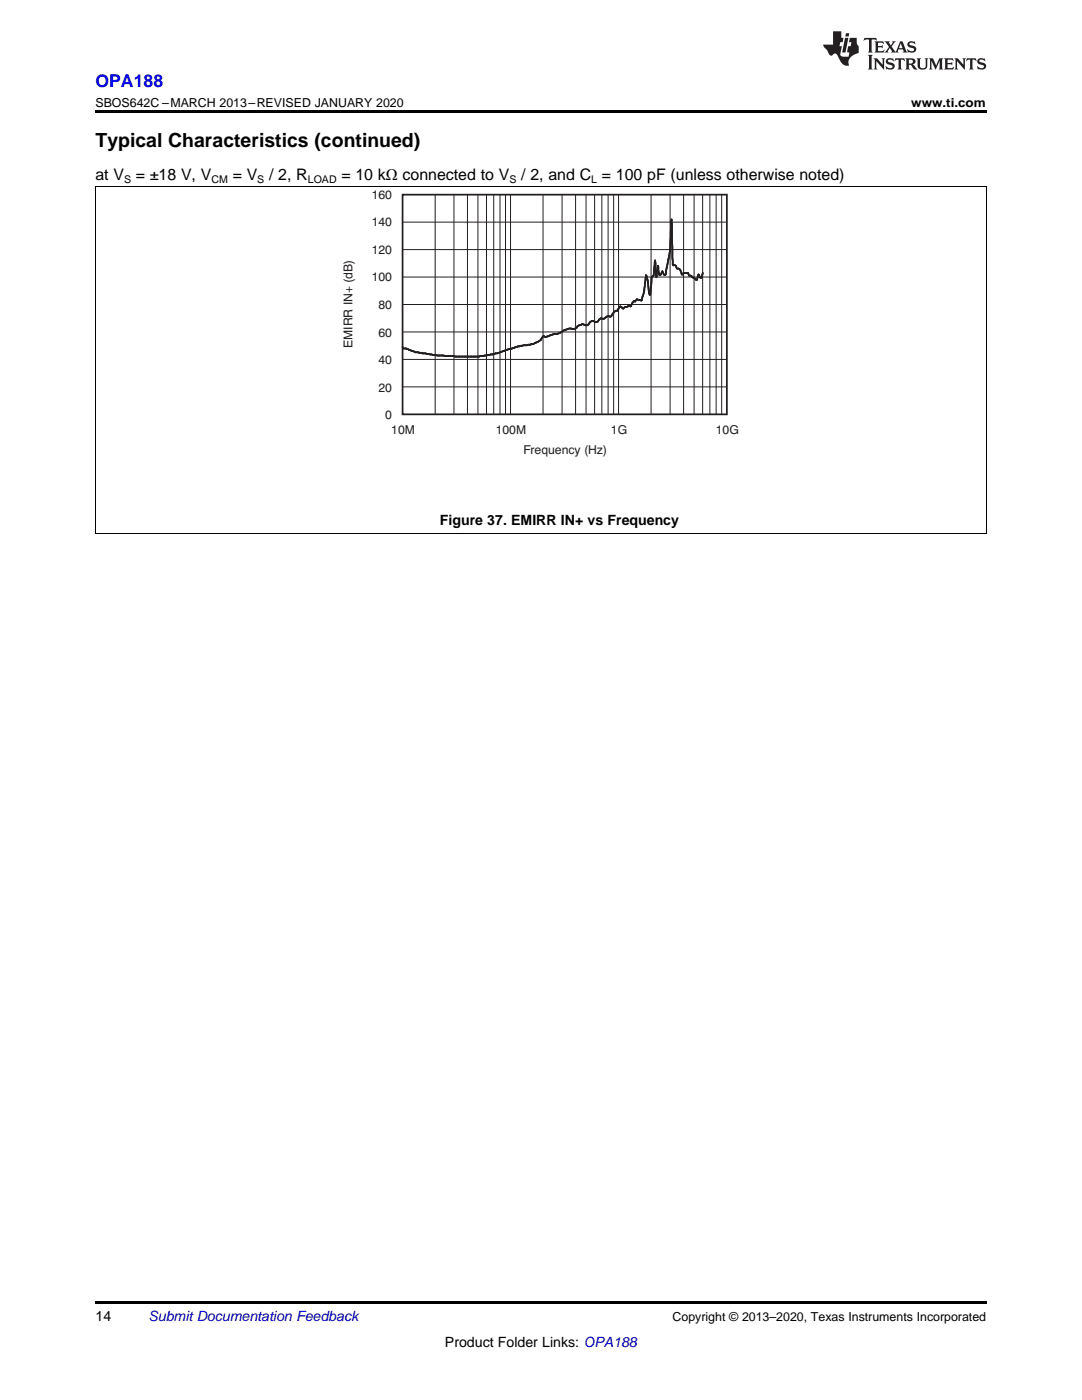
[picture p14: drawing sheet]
<svg xmlns="http://www.w3.org/2000/svg" width="216mm" height="279mm" viewBox="0 0 216 279" stroke-linecap="round" stroke-linejoin="round" font-family="sans-serif">
<defs><g id="words">
<text font-size="3.9" x="19" y="29.3">Typical Characteristics (continued)</text>
<text font-size="3.5" fill="#00f" x="19" y="17.3">OPA188</text>
<g font-size="3.2">
<text x="19" y="36">at V</text>
<text x="27.1" y="36">= ±18 V, V</text>
<text x="46.4" y="36">= V</text>
<text x="53.7" y="36">/ 2, R</text>
<text x="68.1" y="36">= 10 kΩ connected to V</text>
<text x="104" y="36">/ 2, and C = 100 pF (unless otherwise noted)</text>
</g>
<g font-size="2.8">
<text x="87.8" y="104.8">Figure 37. EMIRR IN+ vs Frequency</text>
<text x="19" y="263.6">14</text>
<text x="88.8" y="268.9">Product Folder Links: OPA188</text>
</g>
<text font-size="2.8" fill="#0000c8" x="29.6" y="263.6">Submit Documentation Feedback</text>
<g font-size="2.5">
<text x="19" y="21.4">SBOS642C –MARCH 2013–REVISED JANUARY 2020</text>
<text x="181.8" y="21.4">www.ti.com</text>
<text x="134.2" y="263.6">Copyright © 2013–2020, Texas Instruments Incorporated</text>
</g>
<g font-size="2.4" fill="#231f20">
<text x="74.2" y="39.7">160</text>
<text x="74.2" y="45.2">140</text>
<text x="74.2" y="50.7">120</text>
<text x="74.2" y="56.2">100</text>
<text x="75.5" y="61.7">80</text>
<text x="70.3" y="69.5" transform="rotate(-90 70.3 69.5)">EMIRR IN+ (dB)</text>
<text x="75.5" y="67.2">60</text>
<text x="75.5" y="72.7">40</text>
<text x="75.5" y="78.2">20</text>
<text x="76.9" y="83.7">0</text>
<text x="78.1" y="86.7">10M</text>
<text x="98.9" y="86.7">100M</text>
<text x="121.9" y="86.7">1G</text>
<text x="142.8" y="86.7">10G</text>
<text x="104.5" y="90.7">Frequency (Hz)</text>
</g>
<g font-size="2.1">
<text x="24.8" y="36.6">S</text>
<text x="42.2" y="36.6">CM</text>
<text x="51.3" y="36.6">S</text>
<text x="61.4" y="36.6">LOAD</text>
<text x="101.6" y="36.6">S</text>
<text x="118" y="36.6">L</text>
</g>
</g></defs>
<path d="M19 22h177.8v.5h-177.8zM19 259.7h177.8v.5h-177.8z" fill="#000"/>
<path d="M19 37.2h177.8M19.1 37.3v69.2M196.8 37.3v69.2M19 106.5h177.8" fill="none" stroke="#000" stroke-width=".2"/>
<path d="M80.3 38.9h64.7v43.8h-64.7zM140.2 54.5l-.3 .9h-.1l-.4-.6-.4 1.1-1.2-.9h-.3l-.2-.5h-.9l-.3 .3a1.33 1.33 0 0 0-1.1-1.3l-.1-.4-.3-.2-.2 .1-.2-.1-.2-9.1-.1 .7a35.3 35.3 0 0 1-1.2 10.4l-.3-.2-.2-.6-.3 .6-.3 .2-.3-1.8-.3 2.2-.3-3.3-.2 2.7-.5 1-.3 3.2-.3-1a7.7 7.7 0 0 0-.5-3l-.4 3.4-.4 1.6-.1 .1-.3-.1a.77 .77 0 0 0-1.1 .3l-.1-.1-.7 1-.3-.2-.4 .4a.69 .69 0 0 0-.8 .3l-.5-.5-.6 .9a1.61 1.61 0 0 0-1.2 1.1l-.3 .1a1.05 1.05 0 0 0-1.2 .4l-.6-.1-.5 .4a.64 .64 0 0 1-1 .2 1.46 1.46 0 0 0-1.2 .8h-.3a1.46 1.46 0 0 0-1.8 .4 1.56 1.56 0 0 1-1.5 .3l-1.2 .4a3.5 3.5 0 0 1-2.1 .7l-1.3 .6-.5-.2a4.2 4.2 0 0 1-3.1 1.7l-2 .3-1.4 .6-.7 .1a26.7 26.7 0 0 1-5.7 1.4l-6.9-.1-2.4-.3-2.9-.5a2.16 2.16 0 0 1-1.6-.4l-.7-.4h-.5l-.3-.3" fill="none" stroke="#231f20" stroke-width=".35"/>
<g fill="none" stroke="#231f20" stroke-width=".2">
<path d="M86.8 38.9v43.8M90.6 38.9v43.8M93.3 38.9v43.8M95.4 38.9v43.8M97.1 38.9v43.8M98.5 38.9v43.8M99.8 38.9v43.8M100.9 38.9v43.8M101.9 38.9v43.8M108.4 38.9v43.8M112.2 38.9v43.8M114.9 38.9v43.8"/>
<path d="M116.9 38.9v43.8M118.6 38.9v43.8M120.1 38.9v43.8M121.3 38.9v43.8M122.4 38.9v43.8M123.4 38.9v43.8M129.9 38.9v43.8M133.7 38.9v43.8M136.4 38.9v43.8M138.5 38.9v43.8M140.2 38.9v43.8M141.6 38.9v43.8"/>
<path d="M142.9 38.9v43.8M144 38.9v43.8M80.3 55.3h64.7M80.3 49.8h64.7M80.3 44.3h64.7M80.3 77.2h64.7M80.3 71.7h64.7M80.3 66.3h64.7M80.3 60.8h64.7"/>
</g>
<g fill="#231f20">
<path d="M172.5 7.6l-.1 .5 .4-.2h.6v.1v2.1l-.2 .4h.9l-.2-.4v-2.1l.1-.1h.5l.5 .2-.2-.5zM174.5 8.3l.2 .3v1.5l-.2 .4h1.8l.2-.6a1.04 1.04 0 0 1-1.3 .2v-.7h.6l.3 .2v-.6l-.3 .2h-.6v-.6l.8-.1 .4 .3-.2-.5zM176.5 8.3l.9 1.1-.9 1.1h.8l-.2-.2 .4-.7 .5 .7-.2 .2h1.5l-.2-.2 .2-.4h.9l.1 .4-.2 .2h1l-.3-.3-.7-1.9h-.5l-.9 2-.8-1 .9-1h-.8l.1 .3-.4 .5-.3-.6 .1-.2zM179.7 8.6l.4 1h-.7zM181.3 8.4a.63 .63 0 0 0-.2 .7 .63 .63 0 0 0 .6 .4l.6 .2 .1 .2a.75 .75 0 0 1-.7 .4 .75 .75 0 0 1-.6-.5l.1 .7 .1-.1a1.11 1.11 0 0 0 1.5-.6 1.13 1.13 0 0 0-1.2-.8l-.1-.4a1.04 1.04 0 0 1 1.2 .2l-.2-.5-.2 .1-.4-.2zM173.2 10.9l.2 .4v2.2l-.2 .4h1l-.3-.4v-2.2l.3-.4zM174.3 11.6l.3 .4v1.5l-.3 .4h.8l-.2-.4v-1.3l1.5 1.7v-1.9l.2-.4h-.7l.2 .4v.9l-1.1-1.3zM177 11.8a.62 .62 0 0 0-.2 .7 .62 .62 0 0 0 .6 .4l.6 .1 .1 .3a.76 .76 0 0 1-.7 .3 .76 .76 0 0 1-.7-.4l.2 .7 .1-.1a1.11 1.11 0 0 0 1.5-.6 1.13 1.13 0 0 0-1.2-.8l-.1-.4a1.04 1.04 0 0 1 1.2 .2l-.2-.6-.2 .1-.5-.1zM178.7 11.6l-.2 .6a.61 .61 0 0 1 .8-.3v1.6l-.2 .4h.9l-.2-.4v-1.6a.63 .63 0 0 1 .7 .3l-.1-.6zM180.6 11.6l.3 .4v1.5l-.3 .4h1l-.2-.2-.1-.8 .6 .2a.76 .76 0 0 0 1.2 .7l-1-1a.58 .58 0 0 0 .6-.5 .58 .58 0 0 0-.5-.6zM181.4 11.9h.1a.45 .45 0 0 1 .5 .1 .45 .45 0 0 1 .1 .5l-.8 .2zM182.9 11.6l.2 .2a2.17 2.17 0 0 0 .3 1.9 .99 .99 0 0 0 1.6-.6v-1.1l.2-.4h-.7l.2 .2a1.92 1.92 0 0 1-.2 1.8 .6 .6 0 0 1-.9-.5v-1.1l.2-.4zM185.4 11.6l.2 .4v1.5l-.2 .4h.7l-.2-.4v-1.4l.8 1.8 .8-1.8v1.4l-.2 .4h.9l-.2-.4v-1.5l.2-.4h-.8l-.6 1.5-.6-1.5zM188.4 11.6l.2 .4v1.5l-.2 .4h1.8l.1-.6a1.04 1.04 0 0 1-1.2 .1v-.6h.5l.4 .2v-.6l-.4 .2h-.5v-.7h.8l.3 .3-.1-.6zM190.5 11.6l.2 .4v1.5l-.2 .4h.7l-.2-.4v-1.3l1.5 1.7v-1.9l.2-.4h-.7l.2 .4v.9l-1.1-1.3zM192.9 11.6l-.1 .6a.61 .61 0 0 1 .7-.3l.1 1.6-.3 .4h1l-.3-.4 .1-1.6a.63 .63 0 0 1 .7 .3l-.1-.6zM195.2 11.8a.62 .62 0 0 0-.2 .7 .62 .62 0 0 0 .6 .4l.6 .1 .1 .3a.76 .76 0 0 1-.7 .3 .76 .76 0 0 1-.6-.4l.1 .7 .1-.1a1.11 1.11 0 0 0 1.6-.6 1.13 1.13 0 0 0-1.3-.8l-.1-.4a1.04 1.04 0 0 1 1.2 .2l-.1-.6-.2 .1-.5-.1z"/>
<path d="M166.2 6.3v2.6h-1.9v.4l.8 .9a.91 .91 0 0 0 1 .8 .56 .56 0 0 1 .5-.3 .56 .56 0 0 1 .5 .3l.4 .8a1.53 1.53 0 0 0 1.9 1.2 1.54 1.54 0 0 1 1-2.1l.9-.3v-1.4a1.52 1.52 0 0 1-.4-1.6h-1.3l-.2 .8h.5l-.2 .8h-.5l-.1 1v.2l.4 .1-.2 .8a1.93 1.93 0 0 1-1.6-.3l.3-1.8h-.5l.2-.8h.4l.2-.8h-.4v-1.3zM168.6 7.6l-.6 2.9h.7l.6-2.9zM168.8 6.6l-.1 .7h.6l.2-.7z"/>
</g>
<use href="#words"/>
</svg>
